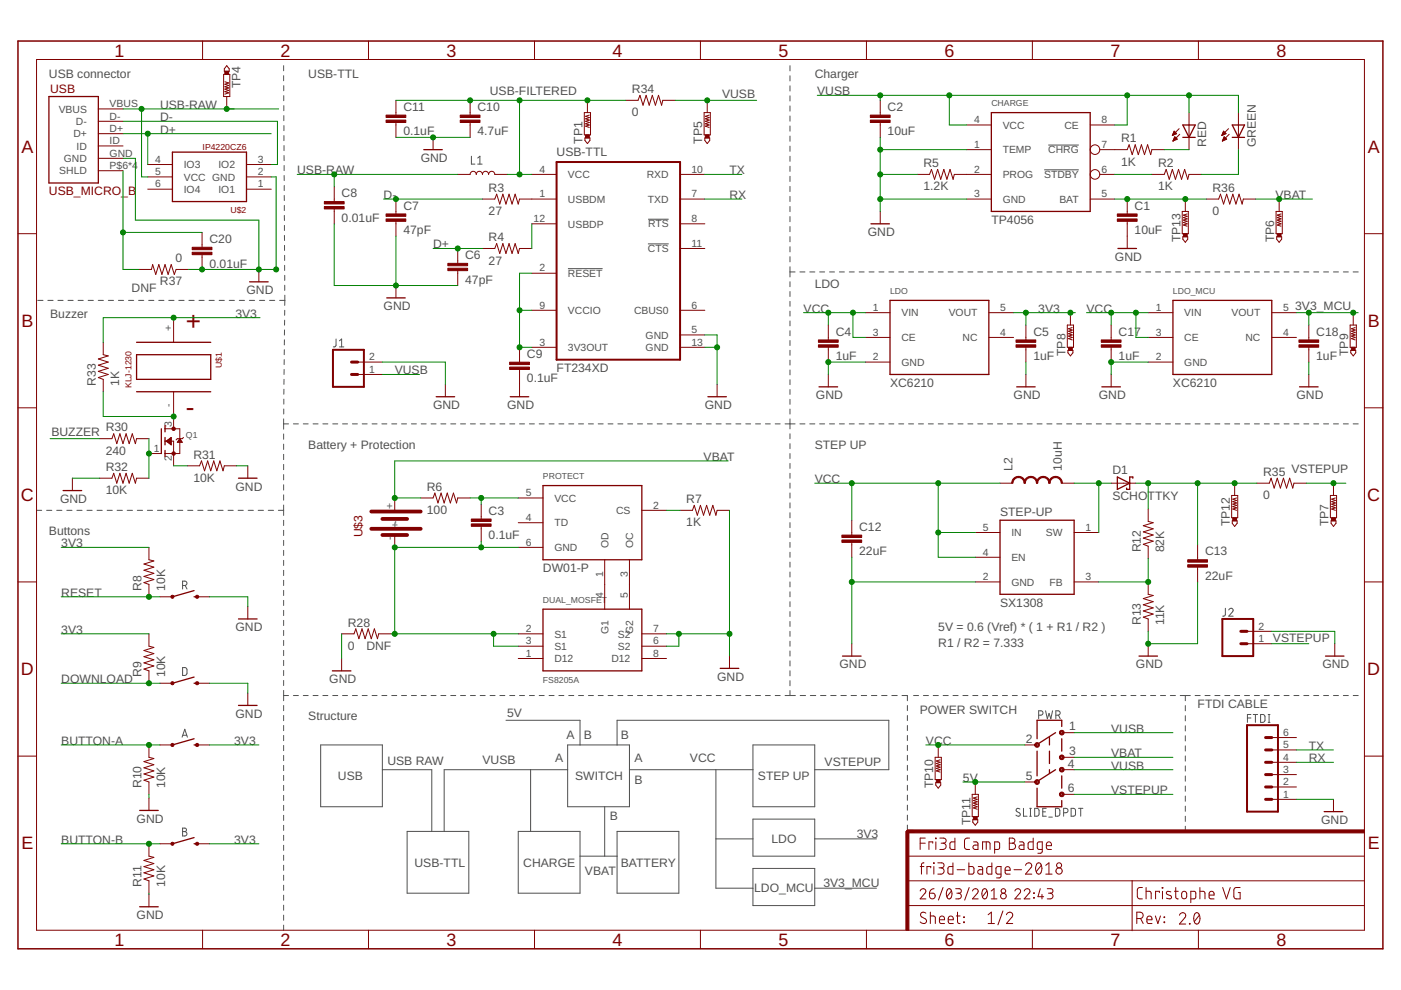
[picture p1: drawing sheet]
<svg xmlns="http://www.w3.org/2000/svg" width="297mm" height="210mm" viewBox="0 0 297 210" stroke-linecap="round" stroke-linejoin="round" font-family="sans-serif">
<defs><g id="words">
<g font-size="5.5" fill="#800000">
<text x="39.4" y="70">+</text>
<text x="39.4" y="88.3">-</text>
</g>
<g font-size="3.8" fill="#800000">
<text x="24.3" y="12">1</text>
<text x="59.5" y="12">2</text>
<text x="94.7" y="12">3</text>
<text x="129.9" y="12">4</text>
<text x="165" y="12">5</text>
<text x="200.2" y="12">6</text>
<text x="235.4" y="12">7</text>
<text x="270.6" y="12">8</text>
<text x="4.5" y="32.4">A</text>
<text x="290" y="32.4">A</text>
<text x="4.5" y="69.3">B</text>
<text x="290" y="69.3">B</text>
<text x="4.4" y="106.3">C</text>
<text x="289.9" y="106.3">C</text>
<text x="4.4" y="143.2">D</text>
<text x="289.9" y="143.2">D</text>
<text x="4.5" y="180.1">E</text>
<text x="290" y="180.1">E</text>
<text x="24.3" y="200.5">1</text>
<text x="59.5" y="200.5">2</text>
<text x="94.7" y="200.5">3</text>
<text x="129.9" y="200.5">4</text>
<text x="165" y="200.5">5</text>
<text x="200.2" y="200.5">6</text>
<text x="235.4" y="200.5">7</text>
<text x="270.6" y="200.5">8</text>
</g>
<g font-size="2.6" fill="#505050">
<text x="10.4" y="16.6">USB connector</text>
<text x="65.4" y="16.6">USB-TTL</text>
<text x="172.7" y="16.6">Charger</text>
<text x="33.9" y="23.1">USB-RAW</text>
<text x="51" y="18.7" transform="rotate(-90 51 18.7)">TP4</text>
<text x="85.5" y="23.5">C11</text>
<text x="101.2" y="23.5">C10</text>
<text x="103.9" y="20.2">USB-FILTERED</text>
<text x="134" y="19.7">R34</text>
<text x="153.1" y="20.7">VUSB</text>
<text x="173.3" y="20.2">VUSB</text>
<text x="188.2" y="23.5">C2</text>
<text x="33.9" y="28.3">D+</text>
<text x="33.9" y="25.7">D-</text>
<text x="85.5" y="28.7">0.1uF</text>
<text x="101.2" y="28.7">4.7uF</text>
<text x="134" y="24.7">0</text>
<text x="188.2" y="28.7">10uF</text>
<text x="89.2" y="34.4">GND</text>
<text x="118" y="33">USB-TTL</text>
<text x="123.5" y="30.4" transform="rotate(-90 123.5 30.4)">TP1</text>
<text x="148.9" y="30.4" transform="rotate(-90 148.9 30.4)">TP5</text>
<text x="195.8" y="35.4">R5</text>
<text x="237.7" y="35.1">1K</text>
<text x="237.7" y="30.2">R1</text>
<text x="245.5" y="35.4">R2</text>
<text x="255.8" y="31.2" transform="rotate(-90 255.8 31.2)">RED</text>
<text x="266.2" y="31.2" transform="rotate(-90 266.2 31.2)">GREEN</text>
<text x="63" y="37">USB-RAW</text>
<text x="72.4" y="41.8">C8</text>
<text x="103.6" y="40.7">R3</text>
<text x="154.7" y="37">TX</text>
<text x="195.8" y="40.4">1.2K</text>
<text x="245.5" y="40.4">1K</text>
<text x="257.1" y="40.7">R36</text>
<text x="72.4" y="47.1">0.01uF</text>
<text x="81.3" y="42.2">D-</text>
<text x="85.5" y="44.4">C7</text>
<text x="103.6" y="45.6">27</text>
<text x="154.7" y="42.2">RX</text>
<text x="210.2" y="47.4">TP4056</text>
<text x="240.6" y="44.4">C1</text>
<text x="257.1" y="45.6">0</text>
<text x="270.4" y="42.2">VBAT</text>
<text x="44.4" y="51.5">C20</text>
<text x="85.5" y="49.7">47pF</text>
<text x="91.8" y="52.7">D+</text>
<text x="103.6" y="51.1">R4</text>
<text x="184" y="50.1">GND</text>
<text x="240.6" y="49.7">10uF</text>
<text x="250.3" y="51.4" transform="rotate(-90 250.3 51.4)">TP13</text>
<text x="270.2" y="51.4" transform="rotate(-90 270.2 51.4)">TP6</text>
<text x="37.2" y="55.6">0</text>
<text x="44.4" y="56.7">0.01uF</text>
<text x="98.6" y="54.9">C6</text>
<text x="103.6" y="56.1">27</text>
<text x="236.4" y="55.3">GND</text>
<text x="27.9" y="61.9">DNF</text>
<text x="33.9" y="60.5">R37</text>
<text x="52.3" y="62.4">GND</text>
<text x="81.3" y="65.8">GND</text>
<text x="98.6" y="60.1">47pF</text>
<text x="172.7" y="61.1">LDO</text>
<text x="274.6" y="65.8">3V3_MCU</text>
<text x="10.6" y="67.4">Buzzer</text>
<text x="49.9" y="67.4">3V3</text>
<text x="170.4" y="66.3">VCC</text>
<text x="177.2" y="71.1">C4</text>
<text x="219.1" y="71.1">C5</text>
<text x="220.1" y="66.3">3V3</text>
<text x="230.4" y="66.3">VCC</text>
<text x="237.2" y="71.1">C17</text>
<text x="279.1" y="71.1">C18</text>
<text x="111.7" y="75.9">C9</text>
<text x="177.2" y="76.4">1uF</text>
<text x="219.1" y="76.4">1uF</text>
<text x="225.9" y="75.5" transform="rotate(-90 225.9 75.5)">TP8</text>
<text x="237.2" y="76.4">1uF</text>
<text x="279.1" y="76.4">1uF</text>
<text x="285.9" y="75.5" transform="rotate(-90 285.9 75.5)">TP9</text>
<text x="20.3" y="81.8" transform="rotate(-90 20.3 81.8)">R33</text>
<text x="25.3" y="81.8" transform="rotate(-90 25.3 81.8)">1K</text>
<text x="83.7" y="79.4">VUSB</text>
<text x="111.7" y="81.1">0.1uF</text>
<text x="118" y="78.9">FT234XD</text>
<text x="188.7" y="82">XC6210</text>
<text x="248.7" y="82">XC6210</text>
<text x="91.8" y="86.7">GND</text>
<text x="107.5" y="86.7">GND</text>
<text x="149.4" y="86.7">GND</text>
<text x="173" y="84.6">GND</text>
<text x="214.9" y="84.6">GND</text>
<text x="233" y="84.6">GND</text>
<text x="274.9" y="84.6">GND</text>
<text x="10.9" y="92.5">BUZZER</text>
<text x="22.4" y="91.5">R30</text>
<text x="65.4" y="95.1">Battery + Protection</text>
<text x="172.7" y="95.1">STEP UP</text>
<text x="22.4" y="96.4">240</text>
<text x="22.4" y="99.8">R32</text>
<text x="41" y="97.2">R31</text>
<text x="149.2" y="97.7">VBAT</text>
<text x="214.6" y="99.8" transform="rotate(-90 214.6 99.8)">L2</text>
<text x="225.1" y="99.8" transform="rotate(-90 225.1 99.8)">10uH</text>
<text x="235.9" y="100.5">D1</text>
<text x="267.8" y="100.9">R35 VSTEPUP</text>
<text x="12.7" y="106.6">GND</text>
<text x="22.4" y="104.8">10K</text>
<text x="41" y="102.2">10K</text>
<text x="49.9" y="104">GND</text>
<text x="90.5" y="104">R6</text>
<text x="145.5" y="106.7">R7</text>
<text x="172.7" y="102.4">VCC</text>
<text x="235.9" y="106">SCHOTTKY</text>
<text x="267.8" y="105.8">0</text>
<text x="10.4" y="113.4">Buttons</text>
<text x="90.5" y="109">100</text>
<text x="103.6" y="109.1">C3</text>
<text x="145.5" y="111.6">1K</text>
<text x="182.2" y="112.5">C12</text>
<text x="212" y="109.5">STEP-UP</text>
<text x="260.7" y="111.6" transform="rotate(-90 260.7 111.6)">TP12</text>
<text x="281.7" y="111.6" transform="rotate(-90 281.7 111.6)">TP7</text>
<text x="13" y="116.1">3V3</text>
<text x="103.6" y="114.4">0.1uF</text>
<text x="182.2" y="117.8">22uF</text>
<text x="241.9" y="117.1" transform="rotate(-90 241.9 117.1)">R12</text>
<text x="246.9" y="117.1" transform="rotate(-90 246.9 117.1)">82K</text>
<text x="255.5" y="117.8">C13</text>
<text x="30" y="125.2" transform="rotate(-90 30 125.2)">R8</text>
<text x="35" y="125.2" transform="rotate(-90 35 125.2)">10K</text>
<text x="115.1" y="121.3">DW01-P</text>
<text x="255.5" y="123">22uF</text>
<text x="13" y="126.5">RESET</text>
<text x="212" y="128.6">SX1308</text>
<text x="13" y="134.4">3V3</text>
<text x="49.9" y="133.9">GND</text>
<text x="73.7" y="137.8">0</text>
<text x="73.7" y="132.8">R28</text>
<text x="77.7" y="137.8">DNF</text>
<text x="198.9" y="133.9">5V = 0.6 (Vref) * ( 1 + R1 / R2 )</text>
<text x="198.9" y="137.3">R1 / R2 = 7.333</text>
<text x="241.9" y="132.6" transform="rotate(-90 241.9 132.6)">R13</text>
<text x="246.9" y="132.6" transform="rotate(-90 246.9 132.6)">11K</text>
<text x="269.9" y="136.2">VSTEPUP</text>
<text x="30" y="143.6" transform="rotate(-90 30 143.6)">R9</text>
<text x="35" y="143.6" transform="rotate(-90 35 143.6)">10K</text>
<text x="178" y="141.7">GND</text>
<text x="240.8" y="141.7">GND</text>
<text x="280.4" y="141.7">GND</text>
<text x="13" y="144.9">DOWNLOAD</text>
<text x="69.8" y="144.9">GND</text>
<text x="152" y="144.3">GND</text>
<text x="49.9" y="152.2">GND</text>
<text x="65.4" y="152.7">Structure</text>
<text x="107.5" y="151.9">5V</text>
<text x="195" y="151.4">POWER SWITCH</text>
<text x="226.7" y="154.8">1</text>
<text x="235.6" y="155.3">VUSB</text>
<text x="253.9" y="150.1">FTDI CABLE</text>
<text x="13" y="158">BUTTON-A</text>
<text x="49.6" y="158">3V3</text>
<text x="102.3" y="161.9">VUSB</text>
<text x="117.7" y="161.6">A</text>
<text x="120.1" y="156.6">A</text>
<text x="123.8" y="156.6">B</text>
<text x="131.6" y="156.6">B</text>
<text x="134.5" y="161.6">A</text>
<text x="146.3" y="161.6">VCC</text>
<text x="196.3" y="158">VCC</text>
<text x="217.5" y="157.4">2</text>
<text x="226.7" y="160">3</text>
<text x="235.6" y="160.6">VBAT</text>
<text x="277.5" y="159">TX</text>
<text x="277.5" y="161.6">RX</text>
<text x="30" y="167.1" transform="rotate(-90 30 167.1)">R10</text>
<text x="35" y="167.1" transform="rotate(-90 35 167.1)">10K</text>
<text x="71.6" y="165.3">USB</text>
<text x="82.1" y="162.1">USB RAW</text>
<text x="121.9" y="165.3">SWITCH</text>
<text x="134.5" y="166.3">B</text>
<text x="160.7" y="165.3">STEP UP</text>
<text x="174.8" y="162.4">VSTEPUP</text>
<text x="197.9" y="167.1" transform="rotate(-90 197.9 167.1)">TP10</text>
<text x="204.2" y="165.8">5V</text>
<text x="217.5" y="165.3">5</text>
<text x="226.4" y="162.9">4</text>
<text x="226.4" y="167.9">6</text>
<text x="235.6" y="163.2">VUSB</text>
<text x="129.3" y="173.9">B</text>
<text x="235.6" y="168.4">VSTEPUP</text>
<text x="13" y="178.9">BUTTON-B</text>
<text x="29" y="174.4">GND</text>
<text x="49.6" y="178.9">3V3</text>
<text x="163.6" y="178.6">LDO</text>
<text x="181.6" y="177.6">3V3</text>
<text x="205.7" y="175" transform="rotate(-90 205.7 175)">TP11</text>
<text x="280.1" y="174.7">GND</text>
<text x="87.9" y="183.9">USB-TTL</text>
<text x="110.9" y="183.9">CHARGE</text>
<text x="124" y="185.4">VBAT</text>
<text x="131.6" y="183.9">BATTERY</text>
<text x="30" y="188.1" transform="rotate(-90 30 188.1)">R11</text>
<text x="35" y="188.1" transform="rotate(-90 35 188.1)">10K</text>
<text x="159.9" y="189.1">LDO_MCU</text>
<text x="174.6" y="188.1">3V3_MCU</text>
<text x="29" y="194.9">GND</text>
</g>
<g font-size="2.6" fill="#800000">
<text x="10.6" y="19.7">USB</text>
<text x="10.4" y="41.4">USB_MICRO_B</text>
<text x="76.9" y="114" transform="rotate(-90 76.9 114)">U$3</text>
</g>
<g font-size="2.2" fill="#505050">
<text x="12.4" y="23.9">VBUS</text>
<text x="23.3" y="22.7">VBUS</text>
<text x="15.6" y="29.1">D+</text>
<text x="16.1" y="26.5">D-</text>
<text x="23.3" y="25.3">D-</text>
<text x="23.3" y="28">D+</text>
<text x="206.5" y="26.1">4</text>
<text x="212.6" y="27.3">VCC</text>
<text x="225.7" y="27.3">CE</text>
<text x="233.5" y="26.1">8</text>
<text x="13.5" y="34.4">GND</text>
<text x="16.2" y="31.7">ID</text>
<text x="23.3" y="30.6">ID</text>
<text x="23.3" y="33.2">GND</text>
<text x="23.3" y="35.8">P$6*4</text>
<text x="32.9" y="34.5">4</text>
<text x="39" y="35.7">IO3</text>
<text x="46.3" y="35.7">IO2</text>
<text x="54.7" y="34.5">3</text>
<text x="206.5" y="31.4">1</text>
<text x="212.6" y="32.5">TEMP</text>
<text x="222.3" y="32.5">CHRG</text>
<text x="233.5" y="31.4">7</text>
<text x="12.6" y="37">SHLD</text>
<text x="32.9" y="37.1">5</text>
<text x="32.9" y="39.8">6</text>
<text x="39" y="38.3">VCC GND</text>
<text x="39" y="40.9">IO4</text>
<text x="46.3" y="40.9">IO1</text>
<text x="54.7" y="37.1">2</text>
<text x="54.7" y="39.8">1</text>
<text x="114.4" y="41.8">1</text>
<text x="114.4" y="36.6">4</text>
<text x="120.4" y="37.8">VCC</text>
<text x="137.1" y="37.8">RXD</text>
<text x="146.6" y="41.8">7</text>
<text x="146.6" y="36.6">10</text>
<text x="206.5" y="36.6">2</text>
<text x="206.5" y="41.8">3</text>
<text x="212.6" y="37.8">PROG</text>
<text x="221.4" y="37.8">STDBY</text>
<text x="233.5" y="41.8">5</text>
<text x="233.5" y="36.6">6</text>
<text x="113.1" y="47.1">12</text>
<text x="120.4" y="43">USBDM</text>
<text x="137.4" y="43">TXD</text>
<text x="146.6" y="47.1">8</text>
<text x="212.6" y="43">GND</text>
<text x="224.6" y="43">BAT</text>
<text x="120.4" y="48.2">USBDP</text>
<text x="137.4" y="53.5">CTS</text>
<text x="137.4" y="48.2">RTS</text>
<text x="146.6" y="52.3">11</text>
<text x="114.4" y="57.6">2</text>
<text x="120.4" y="58.7">RESET</text>
<text x="114.4" y="65.4">9</text>
<text x="146.6" y="65.4">6</text>
<text x="185.1" y="65.9">1</text>
<text x="212.1" y="65.9">5</text>
<text x="245" y="65.9">1</text>
<text x="272" y="65.9">5</text>
<text x="36.4" y="70.2" transform="rotate(-90 36.4 70.2)">+</text>
<text x="120.4" y="66.6">VCCIO</text>
<text x="134.4" y="66.6">CBUS0</text>
<text x="136.9" y="71.8">GND</text>
<text x="146.6" y="70.7">5</text>
<text x="185.1" y="71.2">3</text>
<text x="191.1" y="67.1">VIN</text>
<text x="201.1" y="67.1">VOUT</text>
<text x="212.1" y="71.2">4</text>
<text x="245" y="71.2">3</text>
<text x="251.1" y="67.1">VIN</text>
<text x="261.1" y="67.1">VOUT</text>
<text x="272" y="71.2">4</text>
<text x="78.2" y="76.4">2</text>
<text x="114.4" y="73.3">3</text>
<text x="120.4" y="74.4">3V3OUT</text>
<text x="136.9" y="74.4">GND</text>
<text x="146.6" y="73.3">13</text>
<text x="185.1" y="76.4">2</text>
<text x="191.1" y="77.6">GND</text>
<text x="191.1" y="72.3">CE</text>
<text x="204.1" y="72.3">NC</text>
<text x="245" y="76.4">2</text>
<text x="251.1" y="77.6">GND</text>
<text x="251.1" y="72.3">CE</text>
<text x="264.1" y="72.3">NC</text>
<text x="78.2" y="79">1</text>
<text x="36.4" y="86.2" transform="rotate(-90 36.4 86.2)">-</text>
<text x="32.6" y="95.8">1</text>
<text x="36.4" y="90.6" transform="rotate(-90 36.4 90.6)">3</text>
<text x="36.4" y="97.7" transform="rotate(-90 36.4 97.7)">2</text>
<text x="83.3" y="107.8" transform="rotate(-90 83.3 107.8)">+</text>
<text x="111.5" y="105.2">5</text>
<text x="117.5" y="106.4">VCC</text>
<text x="138.5" y="107.8">2</text>
<text x="84.5" y="111.9" transform="rotate(-90 84.5 111.9)">+-</text>
<text x="111.5" y="110.5">4</text>
<text x="117.5" y="111.6">TD</text>
<text x="130.6" y="109">CS</text>
<text x="208.4" y="112.5">5</text>
<text x="214.4" y="113.7">IN</text>
<text x="221.8" y="113.7">SW</text>
<text x="230.1" y="112.5">1</text>
<text x="83.3" y="114.5" transform="rotate(-90 83.3 114.5)">-</text>
<text x="111.5" y="115.7">6</text>
<text x="117.5" y="116.8">GND</text>
<text x="129" y="116.3" transform="rotate(-90 129 116.3)">OD</text>
<text x="134.2" y="116.3" transform="rotate(-90 134.2 116.3)">OC</text>
<text x="208.4" y="117.8">4</text>
<text x="214.4" y="118.9">EN</text>
<text x="127.8" y="122.3" transform="rotate(-90 127.8 122.3)">1</text>
<text x="133.1" y="122.3" transform="rotate(-90 133.1 122.3)">3</text>
<text x="208.4" y="123">2</text>
<text x="214.4" y="124.2">GND</text>
<text x="222.5" y="124.2">FB</text>
<text x="230.1" y="123">3</text>
<text x="127.8" y="126.7" transform="rotate(-90 127.8 126.7)">4</text>
<text x="133.1" y="126.7" transform="rotate(-90 133.1 126.7)">5</text>
<text x="111.5" y="134">2</text>
<text x="111.5" y="136.6">3</text>
<text x="117.5" y="135.2">S1</text>
<text x="117.5" y="137.8">S1</text>
<text x="129" y="134.5" transform="rotate(-90 129 134.5)">G1</text>
<text x="131" y="137.8">S2</text>
<text x="131" y="135.2">S2</text>
<text x="134.2" y="134.5" transform="rotate(-90 134.2 134.5)">G2</text>
<text x="138.5" y="136.6">6</text>
<text x="138.5" y="134">7</text>
<text x="266.8" y="136.1">1</text>
<text x="266.8" y="133.5">2</text>
<text x="111.5" y="139.3">1</text>
<text x="117.5" y="140.4">D12</text>
<text x="129.6" y="140.4">D12</text>
<text x="138.5" y="139.3">8</text>
<text x="272" y="161.3">4</text>
<text x="272" y="158.6">5</text>
<text x="272" y="156">6</text>
<text x="272" y="166.5">2</text>
<text x="272" y="163.9">3</text>
<text x="272" y="169.1">1</text>
</g>
<g font-size="1.8" fill="#505050">
<text x="210.2" y="22.6">CHARGE</text>
<text x="188.7" y="62.4">LDO</text>
<text x="248.7" y="62.4">LDO_MCU</text>
<text x="39.4" y="92.9">Q1</text>
<text x="115.1" y="101.7">PROTECT</text>
<text x="115.1" y="127.8">DUAL_MOSFET</text>
<text x="115.1" y="144.9">FS8205A</text>
</g>
<g font-size="1.8" fill="#800000">
<text x="43" y="31.7">IP4220CZ6</text>
<text x="48.9" y="45.1">U$2</text>
<text x="27.9" y="82.3" transform="rotate(-90 27.9 82.3)">KLJ-1230</text>
<text x="47" y="78.1" transform="rotate(-90 47 78.1)">U$1</text>
</g>
</g></defs>
<g fill="none" stroke="#505050" stroke-width=".21">
<path d="M60.1 13.9v1.1M60.1 16v1.1M60.2 18.2v1M167.5 13.9v1.1M167.5 16.1v1.1M167.5 18.2v1.1M60.2 20.3v1.1M60.2 22.4v1.1M60.2 24.5v1.1M60.2 26.6v1.1M60.2 28.7v1.1M60.2 30.9v1"/>
<path d="M60.2 33v1.1M60.2 35.1v1.1M60.2 37.2l.1 1.1M60.3 39.3v1.1M99.9 33.1v1.7h.8M101.3 34.8h.9M101.3 33.5l.4-.4v1.7M167.5 20.3v1.1M167.5 22.5v1.1M167.5 24.6v1.1M167.5 26.7v1.1M167.5 28.9v1.1"/>
<path d="M167.5 31v1.1M167.5 33.1v1.1M167.5 35.2v1.1M167.5 37.4v1.1M167.5 39.5v1.1M221.4 36h7.3M222.2 30.8h6.5M60.3 41.4v1.1M60.3 43.6v1M60.3 45.7v1.1M60.3 47.8v1.1M60.3 49.9v1.1"/>
<path d="M60.3 52v1.1M60.3 54.1v1.1M60.3 56.3v1M60.4 58.4v1.1M120.4 57h7.4M137.4 51.7h4.4M137.4 46.5h4.4M167.5 41.6v1.1M167.5 43.8v1.1M167.5 45.9v1.1M167.5 48v1.1M167.5 50.2v1.1"/>
<path d="M167.5 52.3v1.1M167.5 54.4v1.1M167.5 56.6v2.1M167.5 59.7v1.1M167.5 57.7h1.1M169.6 57.7h1.1M171.7 57.7h1.1M173.8 57.7h1M175.9 57.7h1M178 57.7h1M180.1 57.7h1M182.2 57.7h1"/>
<path d="M184.3 57.7h1M186.4 57.7h1M188.4 57.7h1.1M190.5 57.7h1.1M192.6 57.7h1.1M194.7 57.7h1.1M196.8 57.7h1.1M198.9 57.7h1.1M201 57.7h1.1M203.1 57.7h1.1M205.2 57.7h1.1M207.3 57.7h1.1"/>
<path d="M209.4 57.7h1.1M211.5 57.7h1.1M213.6 57.7h1.1M215.7 57.7h1M217.8 57.7h1M219.9 57.7h1M222 57.7h1M224 57.7h1.1M226.1 57.7h1.1M228.2 57.7h1.1M230.3 57.7h1.1M232.4 57.7h1.1"/>
<path d="M234.5 57.7h1.1M236.6 57.7h1.1M238.7 57.7h1.1M240.8 57.7h1.1M242.9 57.7h1.1M245 57.7h1.1M247.1 57.7h1.1M249.2 57.7h1.1M251.3 57.7h1M253.4 57.7h1M255.5 57.7h1M257.6 57.7h1"/>
<path d="M259.7 57.7h1M261.8 57.7h1M263.9 57.7h1M266 57.7h1M268.1 57.7h1M270.2 57.7h1M272.2 57.7h1.1M274.3 57.7h1.1M276.4 57.7h1.1M278.5 57.7h1.1M280.6 57.7h1.1M282.7 57.7h1.1"/>
<path d="M284.8 57.7h1.1M286.9 57.7h1.1M8 63.7h1.1M10.1 63.7h1.2M12.3 63.7h1.1M14.4 63.7h1.1M16.6 63.7h1.1M18.7 63.7h1.1M20.8 63.7h1.1M23 63.7h1.1M25.1 63.7h1.1M27.2 63.7h1.1"/>
<path d="M29.4 63.7h1.1M31.5 63.7h1.1M33.7 63.7h1.1M35.8 63.7h1.1M37.9 63.7h1.1M40 63.7h1.2M42.2 63.7h1.1M44.3 63.7h1.1M46.5 63.7h1.1M48.6 63.7h1.1M50.7 63.7h1.1M52.9 63.7h1.1"/>
<path d="M55 63.7h1.1M57.1 63.7h1.2M59.3 63.7h1.1M60.2 78.3v1.1M60.3 76.2l-.1 1.1M60.3 74.1v1.1M60.3 72.1v1M60.3 70v1M60.3 67.9v1M60.4 60.5v1.1M60.4 65.8l-.1 1M60.4 62.6v1.1"/>
<path d="M60.4 63.7v1M71.2 71.9v1.4l-.2 .2-.3 .1M72 73.6h.9M72 72.3l.4-.4v1.7M167.5 61.8v1.1M167.5 63.9v1M167.5 66v1M167.5 68.1v1M167.5 70.1v1.1M167.5 72.2v1.1M167.5 74.3v1M167.5 76.4v1"/>
<path d="M167.5 78.4v1.1M60.1 88.8v2.2M60.1 92v1.1M60.1 94.2v1.1M60.1 96.3v1.2M60.1 98.5v1.1M60.1 89.9h1.1M60.2 86.7v1.1M60.2 84.6v1.1M60.2 82.5v1.1M60.2 80.4v1.1M62.2 89.9h1.1"/>
<path d="M64.3 89.9h1M66.4 89.9h1M68.5 89.9h1M70.5 89.9h1.1M72.6 89.9h1.1M74.7 89.9h1.1M76.8 89.9h1.1M78.9 89.9h1M81 89.9h1M83.1 89.9h1M85.1 89.9h1.1M87.2 89.9h1.1"/>
<path d="M89.3 89.9h1.1M91.4 89.9h1.1M93.5 89.9h1M95.6 89.9h1M97.6 89.9h1.1M99.7 89.9h1.1M101.8 89.9h1.1M103.9 89.9h1.1M106 89.9h1M108.1 89.9h1M110.2 89.9h1M112.2 89.9h1.1"/>
<path d="M114.3 89.9h1.1M116.4 89.9h1.1M118.5 89.9h1M120.6 89.9h1M122.7 89.9h1M124.8 89.9h1M126.8 89.9h1.1M128.9 89.9h1.1M131 89.9h1.1M133.1 89.9h1M135.2 89.9h1M137.3 89.9h1"/>
<path d="M139.3 89.9h1.1M141.4 89.9h1.1M143.5 89.9h1.1M145.6 89.9h1M147.7 89.9h1M149.8 89.9h1M151.8 89.9h1.1M153.9 89.9h1.1M156 89.9h1.1M158.1 89.9h1.1M160.2 89.9h1M162.3 89.9h1"/>
<path d="M164.4 89.9h1M166.5 89.9h2.1M167.5 80.5v1.1M167.5 82.6v1M167.5 84.7v1M167.5 86.7v1.1M167.5 88.8v2.1M167.5 92v1M167.5 94.1v1M167.5 96.2v1M167.5 98.3v1M169.6 89.9h1.1"/>
<path d="M171.7 89.9h1.1M173.8 89.9h1M175.9 89.9h1M178 89.9h1M180.1 89.9h1M182.2 89.9h1M184.3 89.9h1M186.4 89.9h1M188.4 89.9h1.1M190.5 89.9h1.1M192.6 89.9h1.1M194.7 89.9h1.1"/>
<path d="M196.8 89.9h1.1M198.9 89.9h1.1M201 89.9h1.1M203.1 89.9h1.1M205.2 89.9h1.1M207.3 89.9h1.1M209.4 89.9h1.1M211.5 89.9h1.1M213.6 89.9h1.1M215.7 89.9h1M217.8 89.9h1M219.9 89.9h1"/>
<path d="M222 89.9h1M224 89.9h1.1M226.1 89.9h1.1M228.2 89.9h1.1M230.3 89.9h1.1M232.4 89.9h1.1M234.5 89.9h1.1M236.6 89.9h1.1M238.7 89.9h1.1M240.8 89.9h1.1M242.9 89.9h1.1M245 89.9h1.1"/>
<path d="M247.1 89.9h1.1M249.2 89.9h1.1M251.3 89.9h1M253.4 89.9h1M255.5 89.9h1M257.6 89.9h1M259.7 89.9h1M261.8 89.9h1M263.9 89.9h1M266 89.9h1M268.1 89.9h1M270.2 89.9h1"/>
<path d="M272.2 89.9h1.1M274.3 89.9h1.1M276.4 89.9h1.1M278.5 89.9h1.1M280.6 89.9h1.1M282.7 89.9h1.1M284.8 89.9h1.1M286.9 89.9h1.1M7.7 108.2h1.1M9.9 108.2h1.1M12 108.2h1.1M14.2 108.2h1.1"/>
<path d="M16.3 108.2h1.1M18.4 108.2h1.1M20.6 108.2h1.1M22.7 108.2h1.1M24.8 108.2h1.2M27 108.2h1.1M29.1 108.2h1.1M31.2 108.2h1.1M33.4 108.2h1.1M35.5 108.2h1.1M37.7 108.2h1.1M39.8 108.2h1.1"/>
<path d="M41.9 108.2h1.1M44.1 108.2h1.1M46.2 108.2h1.1M48.3 108.2h1.1M50.5 108.2h1.1M52.6 108.2h1.1M54.7 108.2h1.2M56.9 108.2h1.1M59 108.2h1.1M60.1 100.6v1.1M60.1 102.8v1.1M60.1 104.9v1.1"/>
<path d="M60.1 107.1v2.2M60.1 110.3v1.1M60.1 112.4v1.1M60.1 114.6v1.1M60.1 116.7v1.1M60.1 118.8v1.1M167.5 100.4v1M167.5 102.4v1.1M167.5 104.5v1.1M167.5 106.6v1.1M167.5 108.7v1.1M167.5 110.8v1.1"/>
<path d="M167.5 112.9v1.1M167.5 115v1.1M167.5 117.1v1.1M167.5 119.2v1M38.7 124.1h.5a.47 .47 0 0 0 .4-.4 .47 .47 0 0 0-.4-.5h-.5v1.7M39.3 124.1l.3 .8M60.1 120.9v1.1M60.1 123v1.1M60.1 125.2v1.1M60.1 127.3v1.1M60.1 129.4v1.1M60.1 131.5v1.1"/>
<path d="M60.1 133.7v1M60.1 135.8v1.1M60.1 137.9v1.1M167.5 121.3v1M167.5 123.4v1M167.5 125.5v1M167.5 127.6v1M167.5 129.7v1M167.5 131.8v1M167.5 133.9v1M167.5 136v1M167.5 138v1.1"/>
<path d="M259.8 129v1.4l-.2 .2h-.4M260.5 129.3a.46 .46 0 0 1 .7-.3 .46 .46 0 0 1 .1 .7l-.8 .9h1M38.6 156.3l.6-1.7 .5 1.7M38.7 141.5l.6 .1 .3 .2v.9l-.3 .5h-.6zM38.8 155.9h.8M60.1 140v1.1M60.1 142.2v1M60.1 144.3v1.1M60.1 146.4v2.2M60.1 149.6v1.1M60.1 151.7v1.1M60.1 153.8v1.1"/>
<path d="M60.1 155.9v1.1M60.1 158.1v1.1M60.1 147.5h1.1M62.2 147.5h1.1M64.3 147.5h1M66.4 147.5h1M68 157.9h13.1v13.1h-13.1zM68.5 147.5h1M70.5 147.5h1.1M72.6 147.5h1.1M74.7 147.5h1.1M76.8 147.5h1.1"/>
<path d="M78.9 147.5h1M81 147.5h1M83.1 147.5h1M85.1 147.5h1.1M87.2 147.5h1.1M89.3 147.5h1.1M91.4 147.5h1.1M93.5 147.5h1M95.6 147.5h1M97.6 147.5h1.1M99.7 147.5h1.1M101.8 147.5h1.1"/>
<path d="M103.9 147.5h1.1M106 147.5h1M107.3 152.7h15.7v5.2M108.1 147.5h1M110.2 147.5h1M112.2 147.5h1.1M114.3 147.5h1.1M116.4 147.5h1.1M118.5 147.5h1M120.4 157.9h13.1v13.1h-13.1zM120.6 147.5h1M122.7 147.5h1"/>
<path d="M124.8 147.5h1M126.8 147.5h1.1M128.9 147.5h1.1M130.8 157.9v-5.2h57.6v10.5h-15.7M131 147.5h1.1M133.1 147.5h1M135.2 147.5h1M137.3 147.5h1M139.3 147.5h1.1M141.4 147.5h1.1M143.5 147.5h1.1M145.6 147.5h1"/>
<path d="M147.7 147.5h1M149.8 147.5h1M151.8 147.5h1.1M153.9 147.5h1.1M156 147.5h1.1M158.1 147.5h1.1M159.6 157.9h13.1v13.1h-13.1zM160.2 147.5h1M162.3 147.5h1M164.4 147.5h1M166.5 147.5h2.1M167.5 140.1v1.1"/>
<path d="M167.5 142.2v1.1M167.5 144.3v1.1M167.5 146.4v1.1M169.7 147.5h1.1M171.8 147.5h1.2M174 147.5h1.1M176.1 147.5h1.2M178.3 147.5h1.1M180.4 147.5h1.2M182.6 147.5h1.1M184.8 147.5h1.1M186.9 147.5h1.2"/>
<path d="M189.1 147.5h1.1M191.2 147.5h1.2v1.1M192.4 149.6v1.1M192.4 151.7v1.1M192.4 153.8v1.1M192.4 155.9v1.1M192.4 158v1.1M193.7 147.5h1.1M195.8 147.5h1M197.9 147.5h1M200 147.5h1M202.1 147.5h1"/>
<path d="M204.2 147.5h1M206.2 147.5h1.1M208.3 147.5h1.1M210.4 147.5h1.1M212.5 147.5h1.1M214.6 147.5h1.1M216.7 147.5h1.1M218.8 147.5h1.1M220.2 151.6h.5a.47 .47 0 0 0 .4-.4 .47 .47 0 0 0-.4-.5h-.5v1.7M220.9 147.5h1.1M221.7 150.7l.4 1.7 .3-1.1 .4 1.1 .4-1.7M223 147.5h1.1"/>
<path d="M223.9 151.6h.4a.47 .47 0 0 0 .5-.4 .47 .47 0 0 0-.5-.5h-.4v1.7M224.4 151.6l.4 .8M225.1 147.5h1.1M227.2 147.5h1.1M229.3 147.5h1.1M231.4 147.5h1.1M233.5 147.5h1M235.6 147.5h1M237.7 147.5h1M239.8 147.5h1M241.9 147.5h1M243.9 147.5h1.1"/>
<path d="M246 147.5h1.1M248.1 147.5h1.1M250.2 147.5h2.2M251.3 147.5v1.1M251.3 149.6v1.1M251.3 151.7v1.1M251.3 153.9v1.1M251.3 156v1.1M251.3 158.1v1.1M253.4 147.5h1.1M255.5 147.5h1.1M257.6 147.5h1.1"/>
<path d="M259.7 147.5h1.1M261.8 147.5h1M263.9 147.5h1M264.5 152.2h.7M265.2 151.5h-.7v1.7M265.7 151.5h.9M266 147.5h1M266.2 151.5v1.7M267.3 151.5h.6l.3 .3v.9l-.3 .4-.6 .1zM268.1 147.5h1M268.9 151.5h.4M268.9 153.2h.4"/>
<path d="M269.1 151.5v1.7M270.2 147.5h1M272.2 147.5h1.1M274.3 147.5h1.1M276.4 147.5h1.1M278.5 147.5h1.1M280.6 147.5h1.1M282.7 147.5h1.1M284.8 147.5h1.1M286.9 147.5h1.1M38.7 175.6h.5a.37 .37 0 0 1 .3 .3 .37 .37 0 0 1-.3 .4 .47 .47 0 0 1 .4 .5 .47 .47 0 0 1-.4 .4h-.5zM38.7 176.3h.5"/>
<path d="M60.1 160.2v1.1M60.1 162.3v1.1M60.1 164.4v1.1M60.1 166.5v1.1M60.1 168.6v1.1M60.1 170.8v1M60.1 172.9v1M60.1 175v1.1M60.1 177.1v1.1M60.1 179.2v1.1M81.1 163.2h10.4v13.1M86.3 176.3h13.1v13.1h-13.1z"/>
<path d="M109.9 176.3h13.1v13.1h-13.1zM112.5 163.2v13.1M120.4 163.2h-26.2v13.1M128.2 171v10.5M130.8 176.3h13.1v13.1h-13.1zM133.5 163.2h26.1M151.8 163.2v25.1h7.8M151.8 177.9h7.8M159.6 173.7h13.1v7.8h-13.1zM172.7 177.9h13.1M192.4 160.1v1.1M192.4 162.3v1"/>
<path d="M192.4 164.4v1.1M192.4 166.5v1.1M192.4 168.6v1.1M192.4 170.7v1.1M192.4 172.8v1.1M192.4 174.9v1.1M216.2 171.5a.43 .43 0 0 0-.6-.1 .43 .43 0 0 0-.1 .6l.6 .4a.39 .39 0 0 1 .2 .5 .39 .39 0 0 1-.5 .1l-.4-.2M217 171.4v1.7h.8M218.3 173.1h.4M218.3 171.4h.4M218.5 171.4v1.7M219.4 171.4h.6l.3 .3v.9l-.3 .4-.6 .1z"/>
<path d="M221.1 172.1h.6M221.8 171.4h-.7v1.7h.7M222.4 173.2h.7M223.8 171.4h.6l.3 .3v.9l-.3 .4-.6 .1zM225.5 172.3h.5a.47 .47 0 0 0 .4-.4 .47 .47 0 0 0-.4-.5h-.5v1.7M227.1 171.4h.7l.2 .3v1.1l-.2 .2-.7 .1zM228.7 171.4h.9M229.1 171.4v1.7M251.3 160.3v1.1M251.3 162.4v1.1M251.3 164.5v1.1M251.3 166.7v1.1"/>
<path d="M251.3 168.8v1.1M251.3 170.9v1.1M251.3 173.1v1.1M251.3 175.2v1.1M60.1 181.3v1.1M60.1 183.5v1M60.1 185.6v1M60.1 187.7v1.1M60.1 189.8v1.1M60.1 191.9v1.1M60.1 194v1.1M60.1 196.2v1"/>
<path d="M123 181.5h7.8M159.6 184.1h13.1v7.9h-13.1zM172.7 188.3h13.1"/>
</g>
<g fill="#800000" stroke="#800000" stroke-width=".21">
<path d="M192.1 176.3h.6v20.9h-.6z"/>
<path d="M192.4 176h96.9v.6h-96.9z"/>
<path d="M95 56.9h4.1v.5h-4.1z"/>
<path d="M95 55.8h4.1v.5h-4.1z"/>
<path d="M81.9 46.4h4.1v.5h-4.1z"/>
<path d="M81.9 45.4h4.1v.5h-4.1z"/>
<path d="M68.8 43.8h4.2v.5h-4.2z"/>
<path d="M68.8 42.7h4.2v.5h-4.2z"/>
<path d="M108.1 77.8h4.1v.5h-4.1z"/>
<path d="M108.1 76.8h4.1v.5h-4.1z"/>
<path d="M97.6 25.5h4.2v.5h-4.2z"/>
<path d="M97.6 24.4h4.2v.5h-4.2z"/>
<path d="M81.9 25.5h4.1v.5h-4.1z"/>
<path d="M81.9 24.4h4.1v.5h-4.1z"/>
<path d="M236.9 46.4h4.2v.5h-4.2z"/>
<path d="M236.9 45.4h4.2v.5h-4.2z"/>
<path d="M184.5 25.5h4.2v.5h-4.2z"/>
<path d="M184.5 24.4h4.2v.5h-4.2z"/>
<path d="M99.9 111.1h4.2v.5h-4.2z"/>
<path d="M99.9 110h4.2v.6h-4.2z"/>
<path d="M173.5 73.1h4.2v.5h-4.2z"/>
<path d="M173.5 72.1h4.2v.5h-4.2z"/>
<path d="M215.4 73.1h4.2v.5h-4.2z"/>
<path d="M215.4 72.1h4.2v.5h-4.2z"/>
<path d="M178.5 114.5h4.2v.5h-4.2z"/>
<path d="M178.5 113.5h4.2v.5h-4.2z"/>
<path d="M251.8 119.7h4.2v.5h-4.2z"/>
<path d="M251.8 118.7h4.2v.5h-4.2z"/>
<path d="M233.5 73.1h4.2v.5h-4.2z"/>
<path d="M233.5 72.1h4.2v.5h-4.2z"/>
<path d="M275.4 73.1h4.2v.5h-4.2z"/>
<path d="M275.4 72.1h4.2v.5h-4.2z"/>
<path d="M124.1 28.6h.8v.6h-.8z"/>
<path d="M47.7 15.1h.8v.6h-.8z"/>
<path d="M149.5 28.6h.8v.6h-.8z"/>
<path d="M270.8 49.6h.8v.6h-.8z"/>
<path d="M282.3 109.8h.8v.6h-.8z"/>
<path d="M226.5 73.6h.9v.7h-.9z"/>
<path d="M286.5 73.6h.8v.7h-.8z"/>
<path d="M198.5 165.3h.8v.6h-.8z"/>
<path d="M206.4 173.1h.8v.7h-.8z"/>
<path d="M261.4 109.8h.8v.6h-.8z"/>
<path d="M250.9 49.6h.8v.6h-.8z"/>
<path d="M40.7 53.5h4.2v.5h-4.2z"/>
<path d="M40.7 52.4h4.2v.5h-4.2z"/>
</g>
<g fill="none" stroke="#800000" stroke-width=".21">
<path d="M7.7 12.6h281.6v184.6h-281.6zM42.9 8.7v3.9M47.4 15.8h1.3v4.7h-1.3zM47.7 17.3l.8 .3-.8 .3 .8 .2-.8 .3 .8 .2-.8 .3 .8 .3-.8 .2 .8 .3-.8 .3M48.1 13.9l.5 .7v.5h-1v-.5zM78.1 8.7v3.9M113.3 8.7v3.9M148.5 8.7v3.9M183.7 8.7v3.9M218.9 8.7v3.9M254.1 8.7v3.9M20.8 23.1h5.3"/>
<path d="M20.8 25.7h5.3M20.8 28.3h5.3M20.8 30.9h5.3M20.8 33.6h5.3M20.8 36.2h5.3M31.3 34.9h5.3M31.3 37.5h5.3M48.1 20.5v2.6M52.3 34.9h5.2M52.3 37.5h5.2M70.9 39.6v3.1M83.9 21.3v3.1"/>
<path d="M83.9 26v3.1M91.8 29.1v2.6M97 37h2.7a.66 .66 0 0 1 .6-.7 .66 .66 0 0 1 .7 .7 .66 .66 0 0 1 .6-.7 .66 .66 0 0 1 .7 .7 .65 .65 0 0 1 .6-.7 .65 .65 0 0 1 .7 .7 .66 .66 0 0 1 .6-.7 .66 .66 0 0 1 .7 .7h2.6M99.7 21.3v3.1M99.7 26v3.1M112.8 37h5.2M123.9 23.9h1.3v4.7h-1.3zM124 29.3h1.1v.5l-.6 .6-.5-.6zM124.5 21.3v2.6M124.9 24.4l-.7 .3 .7 .2-.7 .3 .7 .3-.7 .2 .7 .3-.7 .2 .7 .3-.7 .3 .7 .2M132.7 21.3h2.6l.4-1.1 .6 2.1 .7-2.1 .6 2.1 .7-2.1 .7 2.1 .6-2.1 .7 2.1 .2-1h2.7M144.2 37h5.2"/>
<path d="M149.3 23.9h1.3v4.7h-1.3zM149.4 29.3h1.1v.5l-.6 .6-.5-.6zM149.9 21.3v2.6M150.3 24.4l-.7 .3 .7 .2-.7 .3 .7 .3-.7 .2 .7 .3-.7 .2 .7 .3-.7 .3 .7 .2M186.6 21.3v3.1M186.6 26v3.1M194.5 37h2.6l.4-1.1 .6 2.1 .7-2.1 .7 2.1 .6-2.1 .7 2.1 .6-2.1 .7 2.1 .2-1h7.9M205 31.7h5.2M205 26.5h5.2M231.1 26.5h5.3M233.2 37h3.2M233.2 31.7h5.8l.4-1 .7 2.1 .6-2.1 .6 2.1 .7-2.1 .7 2.1 .6-2.1 .7 2.1 .2-1.1h2.6"/>
<path d="M244.2 37h2.6l.4-1.1 .7 2.1 .7-2.1 .6 2.1 .7-2.1 .6 2.1 .7-2.1 .6 2.1 .3-1h2.6M248.6 28.6h.2M248.7 28.5h.4M248.7 28.4h.7M248.7 29.9h.1M248.8 29.7h.3M248.8 28.2h.6M248.8 28.1h.4M248.8 29.6h.6M248.9 29.5h.7M248.9 28h.2M248.9 27.9h.1"/>
<path d="M248.9 29.4h.5M248.9 27.8l.6 .5-.9 .4zM249 29.2h.3M249 29.1h.2M249.1 29l.5 .5-.9 .4zM250 27.3l-1.4 1.4M250.1 28.5l-1.4 1.4M252.1 23.9v7.8M259.1 28.6h.2M259.1 28.5h.5M259.2 28.4h.7M259.2 29.9h.1"/>
<path d="M259.2 29.7h.3M259.2 28.2h.6M259.3 28.1h.4M259.3 29.6h.5M259.3 29.5h.8M259.4 28h.2M259.4 27.9h.1M259.4 29.4h.5M259.4 27.8l.5 .5-.9 .4zM259.4 29.2h.4M259.5 29.1h.2M259.5 29l.6 .5-.9 .4z"/>
<path d="M260.5 27.3l-1.5 1.4M260.6 28.5l-1.4 1.4M262.6 23.9v7.8M3.8 49.6h3.9M29.5 57.1h2.6l.3-1 .6 2.1 .7-2.1 .6 2.1 .7-2.1 .6 2.1 .7-2.1 .7 2.1 .3-1.1h2.7M31.3 40.1h5.3M42.8 49.3v3.1M42.8 54v3.1M52.3 40.1h5.2M54.9 57.1v2.7M70.9 44.3v3.2M83.9 42.2v3.2"/>
<path d="M83.9 46.9v3.2M97 52.7v3.1M97 57.4v3.1M102.3 42.2h2.6l.4-1 .7 2.1 .6-2.1 .7 2.1 .6-2.1 .7 2.1 .6-2.1 .7 2.1 .3-1.1h7.8M102.3 52.7h2.6l.4-1.1 .7 2.1 .6-2.1 .7 2.1 .6-2.1 .7 2.1 .6-2.1 .7 2.1 .3-1h2.6M112.8 57.9h5.2M112.8 47.5h5.2M144.2 42.2h5.2M144.2 47.5h5.2M144.2 52.7h5.2M186.6 44.8v2.7M205 42.2h5.2"/>
<path d="M231.1 42.2h5.3M239 42.2v3.2M239 46.9v5.8M250.7 44.8h1.2v4.8h-1.2zM250.8 50.2h1v.5l-.5 .7-.5-.7zM251.3 42.2v2.6M251.7 45.4l-.8 .2 .8 .3-.8 .2 .8 .3-.8 .3 .8 .2-.8 .3 .8 .3-.8 .2 .8 .3M255.8 42.2h2.6l.4-1 .6 2.1 .7-2.1 .6 2.1 .7-2.1 .6 2.1 .7-2.1 .7 2.1 .2-1.1h2.6M270.6 44.8h1.3v4.8h-1.3zM270.7 50.2h1v.5l-.5 .7-.5-.7zM271.2 42.2v2.6M271.6 45.4l-.8 .2 .8 .3-.8 .2 .8 .3-.8 .3 .8 .2-.8 .3 .8 .3-.8 .2 .8 .3"/>
<path d="M289.3 49.6h3.9M21.9 72.6v2.6l1 .3-2.1 .6 2.1 .7-2.1 .6 2.1 .7-2.1 .6 2.1 .7-2.1 .7 1.1 .3v2.7M36.8 67.4v5.2M75.8 76.8h5.3M75.8 79.4h5.3M83.9 60.5v2.7M110.2 73.6v3.2M110.2 78.4v5.7M112.8 73.6h5.2M112.8 65.8h5.2M144.2 73.6h5.2M144.2 71h5.2"/>
<path d="M144.2 65.8h5.2M175.6 68.9v3.2M175.6 73.6v3.2M175.6 79.4v2.6M183.5 66.3h5.2M183.5 76.8h5.2M183.5 71.5h5.2M209.7 66.3h5.2M209.7 71.5h5.2M217.5 68.9v3.2M217.5 73.6v3.2M217.5 79.4v2.6"/>
<path d="M226.3 68.9h1.3v4.7h-1.3zM226.4 74.3h1.1v.5l-.6 .7-.5-.7zM226.9 66.3v2.6M227.3 69.4l-.8 .3 .8 .3-.8 .2 .8 .3-.8 .3 .8 .2-.8 .3 .8 .2-.8 .3 .8 .3M235.6 68.9v3.2M235.6 73.6v3.2M235.6 79.4v2.6M243.4 66.3h5.3M243.4 76.8h5.3M243.4 71.5h5.3M269.6 66.3h5.3M269.6 71.5h5.3"/>
<path d="M277.5 68.9v3.2M277.5 73.6v3.2M277.5 79.4v2.6M286.3 68.9h1.3v4.7h-1.3zM286.4 74.3h1v.5l-.5 .7-.5-.7zM286.9 66.3v2.6M287.3 69.4l-.8 .3 .8 .3-.8 .2 .8 .3-.8 .3 .8 .2-.8 .3 .8 .2-.8 .3 .8 .3M3.8 86.5h3.9M21.1 93h2.6l.4-1 .7 2.1 .6-2.1 .7 2.1 .6-2.1 .7 2.1 .6-2.1 .7 2.1 .3-1.1h2.6M31.6 96.2h2.6M35 93.5h1.8v5.3M35 90.9h3.1v5.3h-3.1"/>
<path d="M35.2 93.5l1.1-.7v1.5zM35.4 93.4h.9M35.4 93.7h.9M35.6 93.3h.7M35.6 93.8h.7M35.7 93.2h.6M35.8 93.9h.5M35.9 93h.4M35.9 94h.4M36.1 92.9h.2M36.1 94.2h.2M36.2 92.8h.1"/>
<path d="M36.3 94.3h.1M36.8 83.1v7.8M37.7 93.7h.9M37.8 93.6h.7M37.8 93.4h.6M37.9 93.3h.4M38 93.2h.2M38.1 93l.6 .8h-1.1zM38.9 92.8l-.2 .2h-1.1l-.3 .3M39.7 98.8h2.6l.4-1.1 .7 2.1 .6-2.1 .7 2.1 .6-2.1 .7 2.1 .6-2.1 .7 2.1 .3-1h2.6M52.5 98.8v2.6M94.4 81.5v2.6"/>
<path d="M152 81.5v2.6M289.3 86.5h3.9M15.3 101.4v2.6M21.1 101.4h2.6l.4-1 .7 2 .6-2 .7 2 .6-2 .7 2 .6-2 .7 2 .3-1h2.6M31.6 116.1v2.6l1 .2-2.1 .7 2.1 .6-2.1 .7 2.1 .7-2.1 .6 2.1 .7-2.1 .6 1.1 .4v2.6M83.7 105.6v2.6M83.7 113.4v2.7M89.2 105.6h2.6l.4-1.1 .7 2.1 .6-2.1 .7 2.1 .6-2.1 .7 2.1 .6-2.1 .7 2.1 .2-1h2.7M102 106.9v3.1M102 111.6v3.1M109.9 110.8h5.2M109.9 105.6h5.2"/>
<path d="M109.9 116.1h5.2M128.2 118.7v10.5M133.5 118.7v10.5M136.1 108.2h5.2M144.2 108.2h2.6l.4-1.1 .6 2.1 .7-2.1 .7 2.1 .6-2.1 .7 2.1 .6-2.1 .7 2.1 .2-1h2.7M180.6 110.3v3.1M180.6 115v3.2M206.8 112.9h5.2M206.8 118.2h5.2M212 102.4h2.6M225.1 102.4h2.6M227.7 112.9h5.3"/>
<path d="M235.6 102.4h5.2M243.4 107.9v2.7l1.1 .2-2.1 .7 2.1 .6-2.1 .7 2.1 .6-2.1 .7 2.1 .6-2.1 .7 1 .4v2.6M253.9 115.5v3.2M261.1 105.1h1.3v4.7h-1.3zM261.3 110.4h1v.6l-.5 .6-.5-.6zM261.8 102.4v2.7M262.2 105.6l-.8 .2 .8 .3-.8 .3 .8 .2-.8 .3 .8 .2-.8 .3 .8 .3-.8 .2 .8 .3M266.5 102.4h2.6l.4-1 .7 2.1 .6-2.1 .7 2.1 .6-2.1 .7 2.1 .6-2.1 .7 2.1 .2-1.1h2.7M282.1 105.1h1.3v4.7h-1.3zM282.2 110.4h1.1v.6l-.6 .6-.5-.6zM282.7 102.4v2.7M283.1 105.6l-.8 .2 .8 .3-.8 .3 .8 .2-.8 .3 .8 .2-.8 .3 .8 .3-.8 .2 .8 .3"/>
<path d="M3.8 123.4h3.9M31.6 134.4v2.6l1 .3-2.1 .6 2.1 .7-2.1 .6 2.1 .7-2.1 .6 2.1 .7-2.1 .7 1.1 .3v2.7M33.9 126.5h2.7M41.8 126.5h2.6M52.5 128.6v2.6M72.4 134.4h2.7l.3-1.1 .7 2.1 .7-2.1 .6 2.1 .7-2.1 .6 2.1 .7-2.1 .6 2.1 .3-1h2.6M72.4 139.6v2.6M109.9 134.4h5.2M109.9 139.6h5.2M109.9 137h5.2M136.1 134.4h5.2M136.1 139.6h5.2"/>
<path d="M136.1 137h5.2M154.7 139.1v2.6M180.6 136.5v2.6M206.8 123.4h5.2M227.7 123.4h5.3M243.4 123.4v2.6l1.1 .3-2.1 .6 2.1 .7-2.1 .6 2.1 .7-2.1 .6 2.1 .7-2.1 .7 1 .3v2.7M243.4 136.5v2.6M253.9 120.2v3.2M264.4 136.5h5.2M264.4 133.9h5.2M283 136.5v2.6M289.3 123.4h3.9"/>
<path d="M31.6 157.9v2.7l1 .2-2.1 .7 2.1 .6-2.1 .7 2.1 .6-2.1 .7 2.1 .7-2.1 .6 1.1 .4v2.6M33.9 144.9h2.7M33.9 157.9h2.7M41.8 144.9h2.6M41.8 157.9h2.6M52.5 147v2.6M198.9 157.9v2.7M217.3 157.9h2.6M225.1 155.3h2.6M269.6 159h5.3M269.6 156.4h5.3M3.8 160.3h3.9"/>
<path d="M31.6 169.2v2.6M31.6 178.9v2.6l1 .3-2.1 .6 2.1 .7-2.1 .6 2.1 .7-2.1 .7 2.1 .6-2.1 .7 1.1 .4v2.6M33.9 178.9h2.7M41.8 178.9h2.6M195.1 178.8h1.1M196.2 177.7h-1.1v2.4M197.8 178.8v-.3h-.8v1.6M198.3 160.6h1.3v4.7h-1.3zM198.4 177.7l.1 .1zM198.4 165.9h1.1v.6l-.6 .6-.5-.6zM198.4 178.5v1.6M199.3 177.7h.8a.54 .54 0 0 1 .5 .5 .54 .54 0 0 1-.5 .6h-.6"/>
<path d="M199.3 161.1l-.8 .3 .8 .2-.8 .3 .8 .2-.8 .3 .8 .3-.8 .2 .8 .3-.8 .2 .8 .3M199.9 178.8a.67 .67 0 0 1 .7 .6 .67 .67 0 0 1-.7 .7h-.6M202.5 177.7v2.4l-1-.1-.1-1.2 .3-.3h.8M205.6 177.7h-.8l-.3 .5 .1 1.7 .3 .2h.7M206.1 168.4h1.3v4.7h-1.3zM206.2 173.8h1.1v.5l-.5 .7-.6-.7zM206.4 178.5h.7l.2 .3v1.3h-.5a.47 .47 0 0 1-.5-.5 .47 .47 0 0 1 .5-.4h.5M206.8 165.8v2.6M207.2 169l-.8 .2 .8 .3-.8 .2 .8 .3-.8 .3 .8 .2-.8 .3 .8 .2-.8 .3 .8 .3M209.1 178.5v1.6M214 177.7h.7a.54 .54 0 0 1 .5 .5 .54 .54 0 0 1-.5 .6 .67 .67 0 0 1 .6 .6 .67 .67 0 0 1-.6 .7h-.7zM214 178.8h.7"/>
<path d="M216.2 178.5h.7l.2 .3v1.3h-.6a.47 .47 0 0 1-.5-.5 .47 .47 0 0 1 .5-.4h.6M217.3 165.8h2.6M219.1 177.7v2.4h-.9l-.2-.2v-1.1l.2-.3h.9M221.8 179.3h1.1a.57 .57 0 0 0-.3-.8 .57 .57 0 0 0-.8 .5l.2 1 .9 .1M225.1 160.6h2.6M225.1 163.2h2.6M225.1 168.4h2.6M269.6 169.5h5.3M269.6 166.9h5.3M269.6 164.2h5.3M269.6 161.6h5.3M282.7 169.5v2.6"/>
<path d="M289.3 160.3h3.9M31.6 189.6v2.7M42.9 197.2v4M78.1 197.2v4M113.3 197.2v4M148.5 197.2v4M183.7 197.2v4M192.4 192h96.9M192.4 186.8h96.9M192.4 181.5h96.9M195.1 188.9a.59 .59 0 0 1 .8-.5 .59 .59 0 0 1 .2 1l-1 1.2h1.2M195.1 183.7h.8"/>
<path d="M195.9 182.9l-.5 .3v2.1M196.3 193.6a.6 .6 0 0 0-.9-.1 .6 .6 0 0 0 0 .9l.8 .4a.61 .61 0 0 1 0 .9 .61 .61 0 0 1-.9 0l-.2-.2M197.1 189.4h.7a.61 .61 0 0 1 .5 .7 .61 .61 0 0 1-.7 .5 .61 .61 0 0 1-.5-.6zM197.3 194.2h.6l.4 .3v1.3M197.3 193.4v2.4M197.3 184v-.3h-.8v1.6M197.9 182.9l.2 .2zM198 183.7v1.6M198 188.4l-.6 .3-.3 .7M198.8 182.9h.8a.53 .53 0 0 1 .6 .6 .53 .53 0 0 1-.6 .5h-.5M199.2 195h1.1a.56 .56 0 0 0-.4-.8 .56 .56 0 0 0-.7 .6l.1 .9 1 .1M199.5 184a.67 .67 0 0 1 .7 .7 .67 .67 0 0 1-.7 .6h-.7"/>
<path d="M199.9 188.2l-.9 2.6M200.9 188.6l.2-.2a.93 .93 0 0 1 .7 1.4v.2a.52 .52 0 0 1-.6 .6 .52 .52 0 0 1-.5-.6v-.8zM201 195h1.1a.56 .56 0 0 0-.4-.8 .56 .56 0 0 0-.7 .6l.2 .9 .9 .1M201.7 188.9l-.9 1.2M202 182.9v2.4h-.8l-.2-.2v-1.1l.4-.3h.6M202.6 188.4h.7a.48 .48 0 0 1 .5 .5 .48 .48 0 0 1-.5 .5h-.4M202.8 194.2h.8M202.9 184.4h1.6M203 193.4v2l.1 .3 .5 .1M203.2 189.4a.6 .6 0 0 1 .6 .6 .6 .6 0 0 1-.6 .6h-.6M204.3 194.4l.1 .1zM204.3 195.5l.1 .1z"/>
<path d="M205.4 182.9v2.4h.8l.3-.4v-.9l-.4-.3h-.7M205.5 188.2l-1 2.6M206.2 188.9a.6 .6 0 0 1 .8-.5 .6 .6 0 0 1 .2 1l-1 1.2h1.2M207.4 183.7h.6l.3 .3v1.3h-.5a.47 .47 0 0 1-.5-.4 .47 .47 0 0 1 .5-.5h.5M208.3 180.1v-1.6l1.5 .1 .1 1.5M208.4 188.6l.2-.2a.93 .93 0 0 1 .8 1.4l-.1 .2a.52 .52 0 0 1-.5 .6 .52 .52 0 0 1-.5-.6l-.1-.8zM209.3 188.9l-1 1.2M209.5 194l.7-.6v2.4M209.5 195.8h1.3M210.2 190.6h1.2M210.2 188.9l.6-.5v2.2M210.3 182.9v2.4h-.8l-.3-.4 .1-.9 .3-.3h.7"/>
<path d="M210.9 180.1h.7l.3-.2v-1.1l-.2-.3h-.8v2.4M212.2 185.3h-.8l-.2-.2v-1.1l.2-.2 .8-.1v2l-.2 .4h-.7M212.6 193.1l-1 3M213.1 184.5h1.1a.55 .55 0 0 0-.4-.7 .55 .55 0 0 0-.7 .5l.1 .9 1 .1M213.4 194a.66 .66 0 0 1 .9-.6 .66 .66 0 0 1 .2 1.1l-1.1 1.3h1.3M215 184.4h1.6M215.2 188.9a.59 .59 0 0 1 .8-.5 .59 .59 0 0 1 .2 1l-1 1.2h1.2M217.1 188.9a.6 .6 0 0 1 .9-.5 .6 .6 0 0 1 .2 1l-1.1 1.2h1.3M217.4 183.5a.65 .65 0 0 1 .9-.5 .65 .65 0 0 1 .2 1l-1.1 1.3h1.4M218.9 197.2v4M219.2 189.3l.1 .1zM219.2 190.3l.1 .1z"/>
<path d="M219.8 183.1a.56 .56 0 0 1 .7-.1 .56 .56 0 0 1 .3 .6 1.37 1.37 0 0 1-.6 1.7 1.45 1.45 0 0 1-.4-2zM220.6 188.4l-.5 1.7h1.2M220.8 183.5l-1.1 1.3M220.9 189.6v1M221 180.1h-.7l-.4-.2v-1.1l.3-.3h.8v2l-.3 .4h-.7M221.7 185.3h1.4M221.7 183.5l.7-.6v2.4M222 188.4h.8a.48 .48 0 0 1 .5 .5 .48 .48 0 0 1-.5 .5h-.5M222.7 189.4a.6 .6 0 0 1 .6 .6 .6 .6 0 0 1-.6 .6h-.7M240 186.8v10.5M241 194.8a1.19 1.19 0 0 0 1.3-.3l.1-.4-.1-.4a1.19 1.19 0 0 0-1.3-.3v2.4M241.8 194.8l.6 1"/>
<path d="M242.2 188.2h-.7l-.4 .5 .1 1.7 .3 .2h.7M243 189l.9 .1 .2 1.5M243 188.2v2.4M243.2 195h1a.56 .56 0 0 0-.3-.8 .56 .56 0 0 0-.7 .6l.1 .9 .9 .1M245 194.2l.5 1.6 .5-1.6M245.8 189.3v-.3h-.8v1.6M246.4 188.2l.1 .1zM246.5 189v1.6M246.8 195.5l.1 .1zM246.8 194.4l.1 .1zM248.2 189.1l-.7-.1-.2 .4 1 .6v.4a.82 .82 0 0 1-1 0M249 189h.8"/>
<path d="M249.3 188.2v2.1l.5 .3M250.1 194.1a.66 .66 0 0 1 .9-.6 .66 .66 0 0 1 .2 1.1l-1.1 1.3h1.3M250.7 189.2l.5-.2a.93 .93 0 0 1 .1 1.5l-.3 .1-.3-.2-.2-.4zM252.2 195.8l.1 .1zM252.5 190.6h.7l.3-.3v-1.1l-.2-.2h-.8v2.4M253.3 193.7a.56 .56 0 0 1 .7-.1 .56 .56 0 0 1 .3 .5 1.36 1.36 0 0 1-.6 1.8 1.48 1.48 0 0 1-.4-2.2zM254.1 197.2v4M254.3 194.1l-1.1 1.3M254.4 189l1 .1 .1 1.5M254.4 188.2v2.4M256.3 189.8h1.1a.56 .56 0 0 0-.4-.8 .56 .56 0 0 0-.7 .5l.2 1 .9 .1M259.2 188.2l.8 2.4 .8-2.4"/>
<path d="M262.9 188.2h-.8a.51 .51 0 0 0-.5 .5v1.5l.4 .4h.9v-1.3h-.4"/>
<circle cx="232.2" cy="31.7" r="1.02"/>
<circle cx="232.2" cy="37" r="1.02"/>
<circle cx="212.7" cy="190" r=".6"/>
<circle cx="212.7" cy="188.9" r=".49"/>
<circle cx="224.5" cy="183.5" r=".54"/>
<circle cx="224.5" cy="184.7" r=".66"/>
</g>
<path d="M74.5 76.8h1.3M74.5 79.4h1.3M263.1 133.9h1.3M263.1 136.5h1.3M268.3 159h1.3M268.3 156.4h1.3M193.7 176.3h-1.3v1.3M268.3 164.2h1.3M268.3 166.9h1.3M268.3 169.5h1.3M268.3 161.6h1.3" fill="none" stroke="#800000" stroke-width=".63"/>
<path d="M3.8 8.7h289.4v192.5h-289.4z" fill="none" stroke="#800000" stroke-width=".32"/>
<g fill="none" stroke="#800000" stroke-width=".28">
<path d="M10.4 20.5h10.4v18.3h-10.4zM36.6 32.3h15.7v10.4h-15.7zM89.9 31.7h3.9M210.2 23.9h20.9v20.9h-20.9zM250.8 26.5h2.6l-1.3 2.6zM250.8 29.1h2.6M261.3 29.1h2.6M261.3 26.5h2.6l-1.3 2.6zM52.9 59.8h4M184.7 47.5h3.9M237 52.7h4M29 75.2h15.7v5.2h-15.7z"/>
<path d="M29 72.6h15.7M82 63.2h3.9M188.7 63.7h21v15.7h-21zM248.7 63.7h20.9v15.7h-20.9zM29 83.1h15.7M34.2 90.9v5.3M35 90.3v1.3M35 92.8v1.5M35 95.5v1.3M92.5 84.1h3.9M108.2 84.1h3.9M150.1 84.1h3.9"/>
<path d="M173.7 82h3.9M215.6 82h3.9M233.6 82h4M275.5 82h4M13.4 104h3.9M50.6 101.4h3.9M115.1 103h21v15.7h-21zM212 110.3h15.7v15.7h-15.7zM236.9 101.1l2.6 1.3-2.6 1.4zM240.2 101.4v-.3h-.7v2.7h-.6v-.3M41.1 126.5h.7M41.1 125.2l-4.5 1.3"/>
<path d="M50.6 131.2h3.9M115.1 129.2h21v13h-21zM178.6 139.1h4M241.5 139.1h3.9M281 139.1h3.9M41.1 144.9h.7M41.1 143.6l-4.5 1.3M41.1 157.9h.7M41.1 156.6l-4.5 1.3M50.6 149.6h3.9M70.5 142.2h3.9M152.7 141.7h3.9"/>
<path d="M219.9 159.3v5.2M222.5 156.4v1.5M222.5 159.3v2.6M223.8 155.3l-3.7 2.4M225.1 154v-1.3h-5.2v3.9M225.1 156.6v2.7M29.6 171.8h3.9M41.1 178.9h.7M41.1 177.6l-4.5 1.3M219.9 167.1v3.9h5.2v-1.3M222.5 163.2v.8M223.8 163.2l-3.7 2.3"/>
<path d="M225.1 164.5v2.6M280.8 172.1h3.9M29.6 192.3h3.9"/>
</g>
<path d="M78.7 112.1h10.5M78.7 108.5h10.5M81.1 113.4h5.2M81.1 110h5.2" fill="none" stroke="#800000" stroke-width=".8"/>
<path d="M118 34.4h26.2v41.9h-26.2zM70.6 74.2h6.6v7.8h-6.6zM259.2 131.2h6.5v7.9h-6.5zM264.4 153.8h6.6v18.3h-6.6z" fill="none" stroke="#800000" stroke-width=".42"/>
<g fill="#800000" stroke="#800000" stroke-width=".21">
<path d="M36.3 126.3h.5v.5h-.5z" fill-rule="evenodd"/>
<path d="M41.6 126.3h.4v.5h-.4z" fill-rule="evenodd"/>
<path d="M36.3 144.6h.5v.5h-.5z" fill-rule="evenodd"/>
<path d="M41.6 144.6h.4v.5h-.4z" fill-rule="evenodd"/>
<path d="M36.3 157.7h.5v.5h-.5z" fill-rule="evenodd"/>
<path d="M41.6 178.7h.4v.4h-.4z" fill-rule="evenodd"/>
<path d="M214.9 101.4l.6-.3 .4-.1v.3l-.5 .1-.4 .3-.2 .7h-.3z" fill-rule="evenodd"/>
<path d="M215.9 101a1.38 1.38 0 0 1 1.5 1.4h-.3l-.2-.7-.4-.3-.6-.1z" fill-rule="evenodd"/>
<path d="M217.6 101.4l.5-.3 .5-.1v.3l-.5 .1-.5 .3-.2 .7h-.3l.1-.4z" fill-rule="evenodd"/>
<path d="M218.6 101a1.41 1.41 0 0 1 1.4 1.4h-.2l-.3-.7-.4-.3-.5-.1z" fill-rule="evenodd"/>
<path d="M220.2 101.4l.5-.3 .5-.1v.3l-.5 .1-.4 .3-.3 .7h-.2v-.4z" fill-rule="evenodd"/>
<path d="M221.2 101a1.41 1.41 0 0 1 1.4 1.4h-.2l-.3-.7-.4-.3-.5-.1z" fill-rule="evenodd"/>
<path d="M222.8 101.4l.5-.3 .5-.1v.3l-.5 .1-.4 .3-.3 .7h-.2z" fill-rule="evenodd"/>
<path d="M223.8 101a1.38 1.38 0 0 1 1.4 1.4h-.2l-.1-.5-.4-.4-.7-.2z" fill-rule="evenodd"/>
<path d="M219.6 157.6a.5 .5 0 0 1 .7 .1 .5 .5 0 0 1-.3 .7 .5 .5 0 0 1-.6-.5h.2a.24 .24 0 0 1 .4-.2 .24 .24 0 0 1 .1 .4 .24 .24 0 0 1-.4 0l-.3-.2z" fill-rule="evenodd"/>
<path d="M224.8 154.9a.5 .5 0 0 1 .8 .2 .5 .5 0 0 1-.4 .7 .5 .5 0 0 1-.6-.5h.3a.24 .24 0 0 1 .3-.2 .24 .24 0 0 1 .1 .4 .24 .24 0 0 1-.4-.1l-.3-.1z" fill-rule="evenodd"/>
<path d="M224.8 160.2a.5 .5 0 0 1 .8 .2 .5 .5 0 0 1-.4 .7 .5 .5 0 0 1-.6-.5h.3a.24 .24 0 0 1 .3-.2 .24 .24 0 0 1 .1 .3 .24 .24 0 0 1-.4 0l-.3-.1z" fill-rule="evenodd"/>
<path d="M224.8 162.8a.5 .5 0 0 1 .8 .2 .5 .5 0 0 1-.4 .7 .5 .5 0 0 1-.6-.5h.3a.24 .24 0 0 1 .3-.2 .24 .24 0 0 1 .1 .4 .24 .24 0 0 1-.4-.1l-.3-.1z" fill-rule="evenodd"/>
<path d="M224.8 168a.5 .5 0 0 1 .8 .2 .5 .5 0 0 1-.4 .7 .5 .5 0 0 1-.6-.5h.3a.24 .24 0 0 1 .3-.2 .24 .24 0 0 1 .1 .4 .24 .24 0 0 1-.4-.1l-.3-.1z" fill-rule="evenodd"/>
<path d="M219.6 165.4a.5 .5 0 0 1 .7 .2 .5 .5 0 0 1-.3 .7 .5 .5 0 0 1-.6-.5h.2a.23 .23 0 0 1 .4-.2 .23 .23 0 0 1 0 .4 .23 .23 0 0 1-.3-.1l-.3-.1z" fill-rule="evenodd"/>
<circle cx="41.8" cy="158" r=".35"/>
<circle cx="36.6" cy="178.9" r=".33"/>
<circle cx="36.8" cy="96.2" r=".36"/>
<circle cx="36.8" cy="90.9" r=".36"/>
</g>
<g fill="none" stroke="#008000" stroke-width=".21">
<path d="M26.1 33.6h2.6v13.1h26.2v10.4M26.1 36.2v20.9h3.4M26.1 28.3h31.4M26.1 25.7h32.7v9.2h-1.3M26.1 23.1h33M30 23.1v14.4h1.3M31.3 28.3v6.6M57.5 37.5h1v19.6M63 37h34M70.9 37v2.6M83.9 29.1h15.8M83.9 21.3h48.8"/>
<path d="M107.5 37h5.3M110.2 21.3v15.7M143.2 21.3h17.2M149.4 37h7.9M173.3 20.2h89.3v3.7M186.6 20.2v1.1M186.6 29.1v15.7M186.6 37h7.9M186.6 31.7h18.4M201.3 20.2v6.3h3.7M236.4 37h7.8M239 20.2v6.3h-2.6"/>
<path d="M246.8 31.7h5.3M252.1 20.2v3.7M262.6 31.7v5.3h-7.9M26.1 49.3h16.7M40 57.1h18.8M70.9 47.5v13h26.1M81.3 42.2h21M83.9 50.1v10.4M91.8 52.7h10.5M112.8 57.9h-2.6v15.7h2.6M112.8 47.5v5.2M149.4 42.2h7.9"/>
<path d="M186.6 42.2h18.4M236.4 42.2h19.4M266.2 42.2h12.1M55.1 67.4h-33.2v5.2M81.1 76.8h13.3v4.7M81.1 79.4h7.8M110.2 65.8h2.6M149.4 73.6h2.6M149.4 71h2.6v10.5M170.4 66.3h13.1M175.6 66.3v2.6M180.8 66.3v5.2h2.7"/>
<path d="M183.5 76.8h-7.9v2.6M214.9 66.3h13.1M217.5 66.3v2.6M217.5 76.8v2.6M230.4 66.3h13M235.6 66.3v2.6M240.8 66.3v5.2h2.6M243.4 76.8h-7.8v2.6M274.9 66.3h13.1M277.5 66.3v2.6M277.5 76.8v2.6M10.6 93h10.5"/>
<path d="M21.9 83.1v5.2h14.9M31.6 93v8.4M36.8 98.8h2.9M50.2 98.8h2.3M154.4 97.7h-70.7v7.9h5.5M13 116.1h18.6M15.3 101.4h5.8M99.7 105.6h10.2M102 105.6v1.3M102 114.7v1.4M109.9 116.1h-26.2v18.3M141.3 108.2h2.9"/>
<path d="M154.7 108.2v30.9M172.7 102.4h39.3M180.6 102.4v7.9M180.6 118.2v18.3M198.9 112.9h7.9M198.9 102.4v15.8h7.9M227.7 102.4h7.9M233 102.4v10.5M240.8 102.4h25.7M243.4 118.4v5h-10.4M243.4 102.4v5.5M253.9 102.4v13.1"/>
<path d="M277 102.4h8.3M13 134.4h18.6M13 126.5h20.9M44.4 126.5h8.1v2.1M72.4 134.4v5.2M82.9 134.4h27M104.6 134.4v2.6h5.3M141.3 134.4h13.4M143.9 134.4v2.6h-2.6M180.6 123.4h26.2M253.9 123.4v13.1h-10.5v-2.6M269.6 136.5h7.9"/>
<path d="M269.6 133.9h13.4v2.6M13 144.9h20.9M13 157.9h20.9M44.4 144.9h8.1v2.1M44.4 157.9h10.5M196.3 157.9h21M227.7 155.3h21M274.9 159h7.8M13 178.9h20.9M31.6 168.4v.8M44.4 178.9h10.5M204.2 165.8h13.1"/>
<path d="M227.7 160.6h21M227.7 163.2h21M227.7 168.4h21M274.9 169.5h7.8M274.9 161.6h7.8M31.6 189.4v.2"/>
</g>
<g fill="#008000" stroke="#008000" stroke-width=".21">
<circle cx="54.9" cy="57.1" r=".53"/>
<circle cx="42.8" cy="57.1" r=".53"/>
<circle cx="58.5" cy="57.1" r=".53"/>
<circle cx="152" cy="73.6" r=".53"/>
<circle cx="83.9" cy="60.5" r=".53"/>
<circle cx="91.8" cy="29.1" r=".53"/>
<circle cx="154.7" cy="134.4" r=".53"/>
<circle cx="143.9" cy="134.4" r=".53"/>
<circle cx="175.6" cy="76.8" r=".53"/>
<circle cx="180.6" cy="123.4" r=".53"/>
<circle cx="243.4" cy="136.5" r=".53"/>
<circle cx="186.6" cy="42.2" r=".53"/>
<circle cx="186.6" cy="37" r=".53"/>
<circle cx="186.6" cy="31.7" r=".53"/>
<circle cx="235.6" cy="76.8" r=".53"/>
<circle cx="31.3" cy="28.3" r=".53"/>
<circle cx="97" cy="52.7" r=".53"/>
<circle cx="83.9" cy="42.2" r=".53"/>
<circle cx="48.1" cy="23.1" r=".53"/>
<circle cx="30" cy="23.1" r=".53"/>
<circle cx="70.9" cy="37" r=".53"/>
<circle cx="110.2" cy="65.8" r=".53"/>
<circle cx="110.2" cy="73.6" r=".53"/>
<circle cx="271.2" cy="42.2" r=".53"/>
<circle cx="83.7" cy="105.6" r=".53"/>
<circle cx="102" cy="105.6" r=".53"/>
<circle cx="180.8" cy="66.3" r=".53"/>
<circle cx="175.6" cy="66.3" r=".53"/>
<circle cx="180.6" cy="102.4" r=".53"/>
<circle cx="198.9" cy="102.4" r=".53"/>
<circle cx="198.9" cy="112.9" r=".53"/>
<circle cx="198.9" cy="157.9" r=".53"/>
<circle cx="240.8" cy="66.3" r=".53"/>
<circle cx="235.6" cy="66.3" r=".53"/>
<circle cx="31.6" cy="126.5" r=".53"/>
<circle cx="217.5" cy="66.3" r=".53"/>
<circle cx="226.9" cy="66.3" r=".53"/>
<circle cx="36.8" cy="67.4" r=".53"/>
<circle cx="31.6" cy="144.9" r=".53"/>
<circle cx="31.6" cy="157.9" r=".53"/>
<circle cx="31.6" cy="178.9" r=".53"/>
<circle cx="206.8" cy="165.8" r=".53"/>
<circle cx="233" cy="102.4" r=".53"/>
<circle cx="243.4" cy="123.4" r=".53"/>
<circle cx="252.1" cy="20.2" r=".53"/>
<circle cx="239" cy="20.2" r=".53"/>
<circle cx="201.3" cy="20.2" r=".53"/>
<circle cx="186.6" cy="20.2" r=".53"/>
<circle cx="149.9" cy="21.3" r=".53"/>
<circle cx="282.7" cy="102.4" r=".53"/>
<circle cx="102" cy="116.1" r=".53"/>
<circle cx="83.7" cy="116.1" r=".53"/>
<circle cx="104.6" cy="134.4" r=".53"/>
<circle cx="83.7" cy="134.4" r=".53"/>
<circle cx="277.5" cy="66.3" r=".53"/>
<circle cx="286.9" cy="66.3" r=".53"/>
<circle cx="36.8" cy="88.3" r=".53"/>
<circle cx="31.6" cy="96.2" r=".53"/>
<circle cx="110.2" cy="37" r=".53"/>
<circle cx="99.7" cy="21.3" r=".53"/>
<circle cx="110.2" cy="21.3" r=".53"/>
<circle cx="124.5" cy="21.3" r=".53"/>
<circle cx="253.9" cy="102.4" r=".53"/>
<circle cx="243.4" cy="102.4" r=".53"/>
<circle cx="261.8" cy="102.4" r=".53"/>
<circle cx="239" cy="42.2" r=".53"/>
<circle cx="251.3" cy="42.2" r=".53"/>
<circle cx="26.1" cy="49.3" r=".53"/>
</g>
<use href="#words"/>
</svg>
